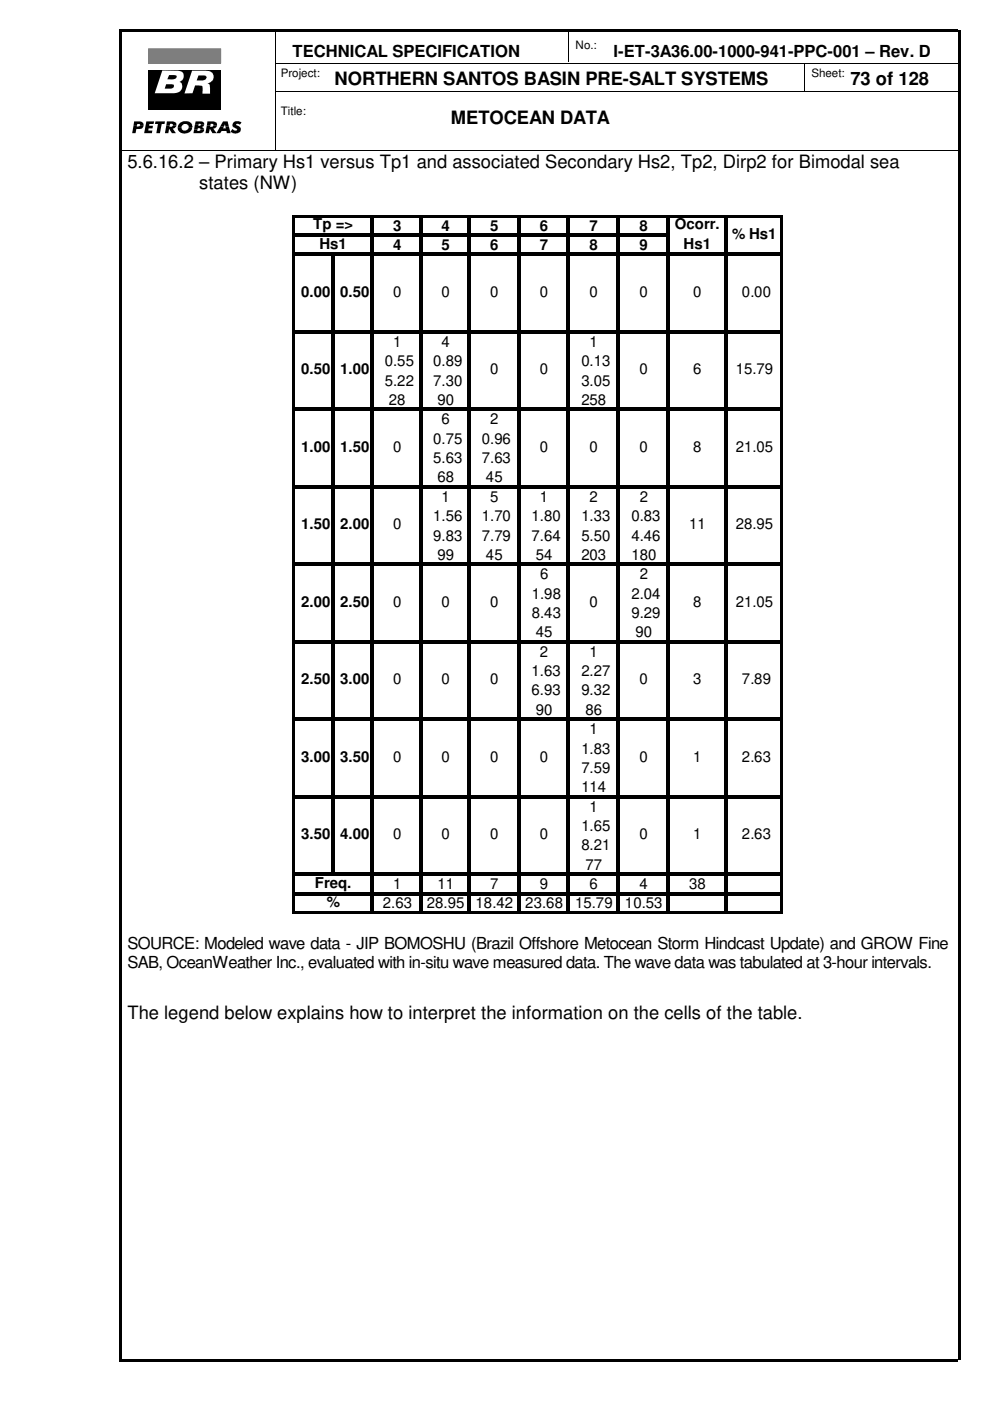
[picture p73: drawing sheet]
<svg xmlns="http://www.w3.org/2000/svg" width="210mm" height="297mm" viewBox="0 0 210 297" stroke-linecap="round" stroke-linejoin="round" font-family="sans-serif">
<defs><g id="words">
<g font-size="3.9">
<text x="71" y="18.1">NORTHERN SANTOS BASIN PRE-SALT SYSTEMS</text>
<text x="180.3" y="18.1">73 of 128</text>
<text x="95.6" y="26.2">METOCEAN DATA</text>
<text x="27" y="35.6">5.6.16.2 – Primary Hs1 versus Tp1 and associated Secondary Hs2, Tp2, Dirp2 for Bimodal sea</text>
<text x="42.2" y="40">states (NW)</text>
<text x="27" y="216">The legend below explains how to interpret the information on the cells of the table.</text>
</g>
<g font-size="3.5">
<text x="62" y="12.1">TECHNICAL SPECIFICATION</text>
<text x="130.1" y="12.1">I-ET-3A36.00-1000-941-PPC-001 – Rev. D</text>
<text x="27" y="201.3">SOURCE: Modeled wave data - JIP BOMOSHU (Brazil Offshore Metocean Storm Hindcast Update) and GROW Fine</text>
<text x="27" y="205.3">SAB, OceanWeather Inc., evaluated with in-situ wave measured data. The wave data was tabulated at 3-hour intervals.</text>
</g>
<g font-size="3.2">
<text x="66.4" y="48.6">Tp =&gt;</text>
<text x="67.7" y="52.7">Hs1</text>
<text x="83.4" y="48.9">3</text>
<text x="83.4" y="53">4</text>
<text x="93.6" y="48.9">4</text>
<text x="93.6" y="53">5</text>
<text x="103.9" y="48.9">5</text>
<text x="103.9" y="53">6</text>
<text x="114.5" y="48.9">6</text>
<text x="114.5" y="53">7</text>
<text x="125" y="48.9">7</text>
<text x="125" y="53">8</text>
<text x="135.6" y="48.9">8</text>
<text x="135.6" y="53">9</text>
<text x="143.1" y="48.6">Ocorr.</text>
<text x="144.9" y="52.7">Hs1</text>
<text x="155.2" y="50.6">% Hs1</text>
<text x="63.8" y="62.9">0.00 0.50</text>
<text x="83.4" y="62.9">0</text>
<text x="93.6" y="62.9">0</text>
<text x="103.9" y="62.9">0</text>
<text x="114.5" y="62.9">0</text>
<text x="125" y="62.9">0</text>
<text x="135.6" y="62.9">0</text>
<text x="147" y="62.9">0</text>
<text x="157.3" y="62.9">0.00</text>
<text x="81.6" y="77.6">0.55</text>
<text x="83.4" y="73.5">1</text>
<text x="91.9" y="77.6">0.89</text>
<text x="93.6" y="73.5">4</text>
<text x="123.3" y="77.6">0.13</text>
<text x="125" y="73.5">1</text>
<text x="63.8" y="79.4">0.50 1.00</text>
<text x="81.6" y="81.7">5.22</text>
<text x="91.9" y="81.7">7.30</text>
<text x="103.9" y="79.3">0</text>
<text x="114.5" y="79.3">0</text>
<text x="123.3" y="81.7">3.05</text>
<text x="135.6" y="79.3">0</text>
<text x="147" y="79.3">6</text>
<text x="156" y="79.3">15.79</text>
<text x="82.5" y="85.9">28</text>
<text x="92.8" y="85.9">90</text>
<text x="93.6" y="90">6</text>
<text x="103.9" y="90">2</text>
<text x="123.3" y="85.9">258</text>
<text x="63.8" y="95.8">1.00 1.50</text>
<text x="83.4" y="95.8">0</text>
<text x="91.9" y="94.1">0.75</text>
<text x="102.2" y="94.1">0.96</text>
<text x="114.5" y="95.8">0</text>
<text x="125" y="95.8">0</text>
<text x="135.6" y="95.8">0</text>
<text x="147" y="95.8">8</text>
<text x="156" y="95.8">21.05</text>
<text x="91.9" y="98.2">5.63</text>
<text x="102.2" y="98.2">7.63</text>
<text x="92.8" y="102.3">68</text>
<text x="93.6" y="106.4">1</text>
<text x="103" y="102.3">45</text>
<text x="103.9" y="106.4">5</text>
<text x="114.5" y="106.4">1</text>
<text x="125" y="106.4">2</text>
<text x="135.6" y="106.4">2</text>
<text x="63.8" y="112.2">1.50</text>
<text x="72.1" y="112.2">2.00</text>
<text x="83.4" y="112.2">0</text>
<text x="91.9" y="110.5">1.56</text>
<text x="102.2" y="110.5">1.70</text>
<text x="112.7" y="110.5">1.80</text>
<text x="123.3" y="110.5">1.33</text>
<text x="133.9" y="110.5">0.83</text>
<text x="146.1" y="112.2">11</text>
<text x="156" y="112.2">28.95</text>
<text x="91.9" y="114.6">9.83</text>
<text x="92.8" y="118.7">99</text>
<text x="102.2" y="114.6">7.79</text>
<text x="103" y="118.7">45</text>
<text x="112.7" y="114.6">7.64</text>
<text x="113.6" y="118.7">54</text>
<text x="123.3" y="118.7">203</text>
<text x="123.3" y="114.6">5.50</text>
<text x="133.9" y="118.7">180</text>
<text x="133.9" y="114.6">4.46</text>
<text x="114.5" y="122.8">6</text>
<text x="135.6" y="122.8">2</text>
<text x="63.8" y="128.7">2.00 2.50</text>
<text x="83.4" y="128.6">0</text>
<text x="93.6" y="128.6">0</text>
<text x="103.9" y="128.6">0</text>
<text x="112.7" y="126.9">1.98</text>
<text x="112.7" y="131">8.43</text>
<text x="125" y="128.6">0</text>
<text x="133.9" y="126.9">2.04</text>
<text x="133.9" y="131">9.29</text>
<text x="147" y="128.6">8</text>
<text x="156" y="128.6">21.05</text>
<text x="113.6" y="135.1">45</text>
<text x="134.7" y="135.1">90</text>
<text x="112.7" y="143.3">1.63</text>
<text x="114.5" y="139.2">2</text>
<text x="123.3" y="143.3">2.27</text>
<text x="125" y="139.2">1</text>
<text x="63.8" y="145.1">2.50 3.00</text>
<text x="83.4" y="145">0</text>
<text x="93.6" y="145">0</text>
<text x="103.9" y="145">0</text>
<text x="112.7" y="147.4">6.93</text>
<text x="123.3" y="147.4">9.32</text>
<text x="135.6" y="145">0</text>
<text x="147" y="145">3</text>
<text x="157.3" y="145">7.89</text>
<text x="113.6" y="151.6">90</text>
<text x="124.2" y="151.6">86</text>
<text x="125" y="155.7">1</text>
<text x="63.8" y="161.5">3.00</text>
<text x="72.1" y="161.5">3.50</text>
<text x="83.4" y="161.5">0</text>
<text x="93.6" y="161.5">0</text>
<text x="103.9" y="161.5">0</text>
<text x="114.5" y="161.5">0</text>
<text x="123.3" y="159.8">1.83</text>
<text x="135.6" y="161.5">0</text>
<text x="147" y="161.5">1</text>
<text x="157.3" y="161.5">2.63</text>
<text x="123.3" y="163.9">7.59</text>
<text x="123.3" y="168">114</text>
<text x="125" y="172.1">1</text>
<text x="63.8" y="177.9">3.50</text>
<text x="72.1" y="177.9">4.00</text>
<text x="83.4" y="177.9">0</text>
<text x="93.6" y="177.9">0</text>
<text x="103.9" y="177.9">0</text>
<text x="114.5" y="177.9">0</text>
<text x="123.3" y="176.2">1.65</text>
<text x="135.6" y="177.9">0</text>
<text x="147" y="177.9">1</text>
<text x="157.3" y="177.9">2.63</text>
<text x="123.3" y="180.3">8.21</text>
<text x="124.2" y="184.4">77</text>
<text x="66.8" y="188.2">Freq.</text>
<text x="83.4" y="188.5">1</text>
<text x="92.8" y="188.5">11</text>
<text x="103.9" y="188.5">7</text>
<text x="114.5" y="188.5">9</text>
<text x="125" y="188.5">6</text>
<text x="135.6" y="188.5">4</text>
<text x="146.1" y="188.5">38</text>
<text x="69.3" y="192.3">%</text>
<text x="81.2" y="192.6">2.63</text>
<text x="90.5" y="192.6">28.95</text>
<text x="100.8" y="192.6">18.42</text>
<text x="111.4" y="192.6">23.68</text>
<text x="122" y="192.6">15.79</text>
<text x="132.5" y="192.6">10.53</text>
</g>
<g font-size="2.5">
<text x="122" y="10.3">No.:</text>
<text x="59.5" y="16.3">Project:</text>
<text x="172" y="16.3">Sheet:</text>
<text x="59.5" y="24.5">Title:</text>
</g>
</g></defs>
<path d="M25.4 6.3h177.8v.5h-177.8zM25.4 288.2h177.8v.6h-177.8zM25.4 6.3h.5v281.9h-.5zM203.1 6.3h.5v281.9h-.5z" fill="#000"/>
<path d="M58.4 13.4h144.8M58.4 19.4h144.8M58.5 6.3v25.4M120.5 6.3v6.9M170.5 13.3v6.1M25.4 31.8h177.8" fill="none" stroke="#000" stroke-width=".21"/>
<path d="M31.5 15h15.3v8.4h-15.3z" fill-rule="evenodd" fill="#000"/>
<path d="M40.7 15h2.9a1.36 1.36 0 0 1 1.7 1.1 1.36 1.36 0 0 1-1.2 1.6h-.1l.4 .2 .1 .3v1.7h-1.6v-1.6l-.7-.2h-.8l-.6 1.7h-1.7z" fill-rule="evenodd" fill="#fff"/>
<path d="M31.5 10.3h15.3v3.2h-15.3z" fill-rule="evenodd" fill="#7f7f7f"/>
<path d="M31.5 10.3h15.3v3.2h-15.3z" fill="none" stroke="#7f7f7f" stroke-width=".21"/>
<path d="M42.1 16h1a.5 .5 0 0 1 .7 .4 .5 .5 0 0 1-.5 .6l-1.6 .1z" fill-rule="evenodd" fill="#000"/>
<path d="M34.4 14.9l3.2 .1a1.23 1.23 0 0 1 1.3 1 1.23 1.23 0 0 1-.8 1.4 1.17 1.17 0 0 1 .6 1.1 1.17 1.17 0 0 1-.8 1l-.9 .3h-4.2z" fill-rule="evenodd" fill="#fff"/>
<g fill="#000">
<path d="M35.2 17.9h.8a.52 .52 0 0 1 .6 0 .52 .52 0 0 1 .1 .6l-.5 .3h-1.3z" fill-rule="evenodd"/>
<path d="M35.9 15.9h1a.45 .45 0 0 1 .6 .4 .45 .45 0 0 1-.6 .5h-1.4z" fill-rule="evenodd"/>
<path d="M28.4 25.7l1.6 .1 .4 .4v.3h-.7l-.2-.2h-.4l-.1 .2h-.7z" fill-rule="evenodd"/>
<path d="M28.3 26.5h.7v.3h.5l.2-.3h.7a.99 .99 0 0 1-1.3 .8h-.2l-.2 .9h-.7z" fill-rule="evenodd"/>
<path d="M31 25.7h1.7l-.1 .6h-.9l-.1 .4h.8l-.1 .5h-.8v.5h.8l-.1 .5h-1.6z" fill-rule="evenodd"/>
<path d="M33 25.7h2l-.1 .6h-.6l-.4 1.9h-.8l.4-1.9h-.6z" fill-rule="evenodd"/>
<path d="M35.4 25.7l1.6 .1 .3 .2 .1 .6h-.7v-.2l-.3-.2h-.3l-.1 .4h-.7z" fill-rule="evenodd"/>
<path d="M35.3 26.6h.7l-.1 .3h.5l.3-.3h.7l-.3 .5-.5 .2 .7 .9h-.9l-.5-.9-.2 .9h-.7z" fill-rule="evenodd"/>
<path d="M38.1 26.2l.2-.2a1.61 1.61 0 0 1 2.5 .8v.2h-.8a.77 .77 0 0 0-.8-.7 .77 .77 0 0 0-.7 .7h-.8z" fill-rule="evenodd"/>
<path d="M37.7 27h.8a.76 .76 0 0 0 .7 .7 .76 .76 0 0 0 .8-.7h.8a1.6 1.6 0 0 1-1.5 1.3 1.6 1.6 0 0 1-1.6-1z" fill-rule="evenodd"/>
<path d="M41.3 26.5h.8l-.1 .2h.4l.2-.2h.7l-.3 .3-.3 .1 .4 .2 .2 .4h-.8l-.1-.3h-.4l-.1 .3h-.8z" fill-rule="evenodd"/>
<path d="M41.1 27.5h.8l-.1 .3 .5-.1 .2-.2h.8v.2l-.4 .4-.3 .1h-1.6z" fill-rule="evenodd"/>
<path d="M41.5 25.7l1.5 .1 .3 .3v.3l-.7 .1-.1-.3h-.4v.3h-.8z" fill-rule="evenodd"/>
<path d="M44 25.7l1.6 .1 .3 .3 .1 .5h-.7l-.3-.4h-.3l-.1 .4h-.7z" fill-rule="evenodd"/>
<path d="M43.9 26.6h.7l-.1 .3a.52 .52 0 0 0 .8-.3h.7l-.4 .5-.4 .2 .7 .9h-.9l-.5-.9-.2 .9h-.7z" fill-rule="evenodd"/>
<path d="M47.3 25.7h1l.2 1.1h-.7l-.1-.5-.2 .5h-.8z" fill-rule="evenodd"/>
<path d="M46.7 26.8h.8l-.2 .4h.6l-.1-.4h.7l.4 1.4h-.8l-.1-.4h-1l-.3 .4h-.8z" fill-rule="evenodd"/>
<path d="M49.6 25.9l.4-.2 .9 .1 .3 .2-.4 .5a.37 .37 0 0 0-.4-.3 .37 .37 0 0 0-.3 .3l.1 .1a.85 .85 0 0 1 .9 .9 .85 .85 0 0 1-1 .8l-.7-.1-.5-.3 .4-.6a.57 .57 0 0 0 .5 .4 .57 .57 0 0 0 .5-.3l-.4-.2a.74 .74 0 0 1-.3-1.3z" fill-rule="evenodd"/>
</g>
<g fill="#fff">
<path d="M26.8 9.6h.3v.3h-.3z"/>
<path d="M27.1 9.6h28.1v.3h-28.1z"/>
<path d="M55.2 9.6h.3v.3h-.3z"/>
<path d="M26.8 28.7h.3v.2h-.3z"/>
<path d="M27.1 28.7h28.1v.2h-28.1z"/>
<path d="M55.2 28.7h.3v.2h-.3z"/>
<path d="M26.8 9.9h.3v18.8h-.3z"/>
<path d="M55.2 9.9h.3v18.8h-.3z"/>
</g>
<g fill="#000">
<path d="M62.5 45.6h103.4v.5h-103.4zM62.5 49.5h79.5v.7h-79.5zM62.5 53.6h103.4v.7h-103.4zM62.5 70h103.4v.7h-103.4zM62.5 86.4h103.4v.7h-103.4zM62.5 102.9h103.4v.6h-103.4zM62.5 119.3h103.4v.7h-103.4zM62.5 135.7h103.4v.7h-103.4zM62.5 152.1h103.4v.7h-103.4zM62.5 168.6h103.4v.6h-103.4zM62 45.6h.5v148.1h-.5zM62.5 185h103.4v.7h-103.4z"/>
<path d="M62.5 189.1h103.4v.7h-103.4zM62.5 193.2h103.4v.5h-103.4zM70.2 54.3h.7v131.4h-.7zM78.5 46.1h.7v147.6h-.7zM89 46.1h.7v147.6h-.7zM99.1 46.1h.6v147.6h-.6zM109.6 46.1h.7v147.6h-.7zM120.2 46.1h.7v147.6h-.7zM130.7 46.1h.7v147.6h-.7zM141.3 46.1h.7v147.6h-.7zM153.5 46.1h.7v147.6h-.7zM165.4 46.1h.5v147.6h-.5z"/>
</g>
<use href="#words"/>
</svg>
